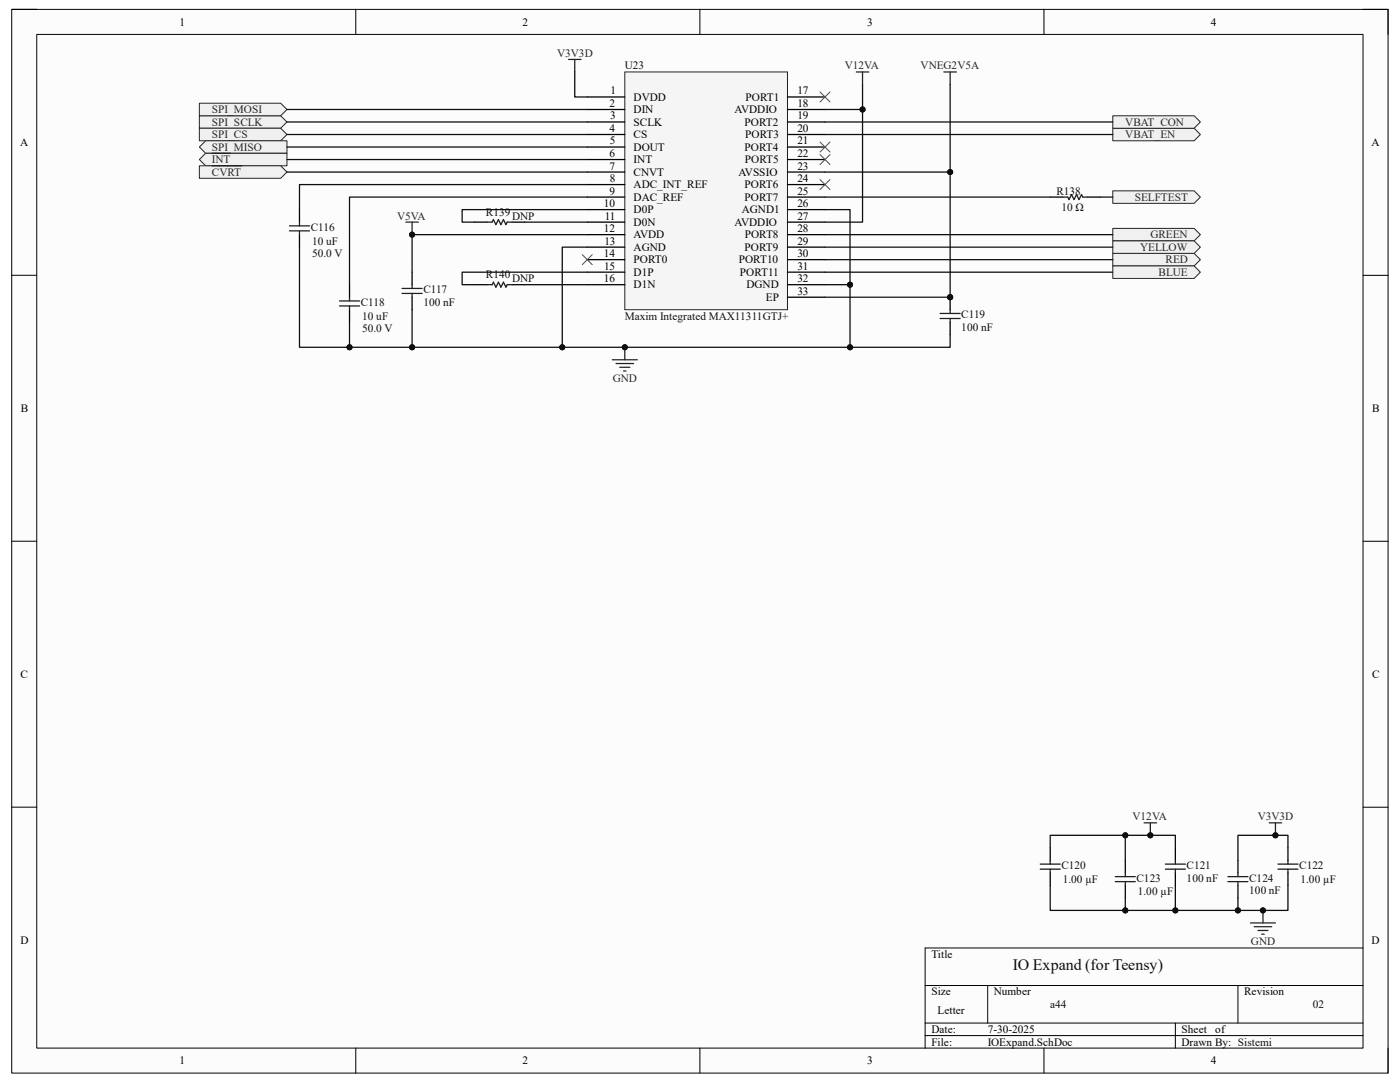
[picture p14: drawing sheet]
<svg xmlns="http://www.w3.org/2000/svg" width="279mm" height="216mm" viewBox="0 0 279 216" stroke-linecap="round" stroke-linejoin="round" font-family="sans-serif">
<defs><g id="words">
<text font-size="3.2" fill="#0e0e0e" x="202.1" y="193.5">IO Expand (for Teensy)</text>
<g font-size="2.2">
<text x="35.8" y="5.1">1</text>
<text x="104.3" y="5.1">2</text>
<text x="173.1" y="5.1">3</text>
<text x="241.6" y="5.1">4</text>
<text x="121.7" y="21.3">2</text>
<text x="121.8" y="23.8">3</text>
<text x="121.8" y="18.8">1</text>
<text x="126.4" y="20.1">DVDD</text>
<text x="126.4" y="22.6">DIN</text>
<text x="146.6" y="22.6">AVDDIO</text>
<text x="148.8" y="20.1">PORT1</text>
<text x="159.1" y="18.8">17</text>
<text x="159.1" y="21.3">18</text>
<text x="159.1" y="23.8">19</text>
<text x="4" y="29.2">A</text>
<text x="121.6" y="26.3">4</text>
<text x="121.7" y="28.8">5</text>
<text x="126.4" y="25.1">SCLK</text>
<text x="126.4" y="27.6">CS</text>
<text x="148.6" y="25.1">PORT2</text>
<text x="148.7" y="27.6">PORT3</text>
<text x="159.1" y="26.3">20</text>
<text x="159.1" y="28.8">21</text>
<text x="273.7" y="29.2">A</text>
<text x="121.7" y="31.3">6</text>
<text x="121.7" y="33.8">7</text>
<text x="126.4" y="30.1">DOUT</text>
<text x="126.4" y="32.6">INT</text>
<text x="126.4" y="35.1">CNVT</text>
<text x="147.4" y="35.1">AVSSIO</text>
<text x="148.6" y="30.1">PORT4</text>
<text x="148.7" y="32.6">PORT5</text>
<text x="159.1" y="31.3">22</text>
<text x="159.1" y="33.8">23</text>
<text x="120.5" y="41.3">10</text>
<text x="121.7" y="38.8">9</text>
<text x="121.7" y="36.3">8</text>
<text x="126.4" y="37.6">ADC_INT_REF</text>
<text x="126.4" y="40.1">DAC_REF</text>
<text x="148.6" y="40.1">PORT7</text>
<text x="148.6" y="37.6">PORT6</text>
<text x="159.1" y="38.8">25</text>
<text x="159.1" y="41.3">26</text>
<text x="159.1" y="36.3">24</text>
<text x="120.5" y="46.3">12</text>
<text x="120.7" y="43.8">11</text>
<text x="126.4" y="42.6">D0P</text>
<text x="126.4" y="45.1">D0N</text>
<text x="126.4" y="47.6">AVDD</text>
<text x="146.6" y="45.1">AVDDIO</text>
<text x="148" y="42.6">AGND1</text>
<text x="148.6" y="47.6">PORT8</text>
<text x="159.1" y="43.8">27</text>
<text x="159.1" y="46.3">28</text>
<text x="120.5" y="51.3">14</text>
<text x="120.6" y="53.8">15</text>
<text x="120.6" y="48.8">13</text>
<text x="126.4" y="50.1">AGND</text>
<text x="126.4" y="52.6">PORT0</text>
<text x="147.4" y="52.6">PORT10</text>
<text x="148.6" y="50.1">PORT9</text>
<text x="159.1" y="48.8">29</text>
<text x="159.1" y="51.3">30</text>
<text x="159.1" y="53.8">31</text>
<text x="120.5" y="56.3">16</text>
<text x="126.4" y="55">D1P</text>
<text x="126.4" y="57.5">D1N</text>
<text x="147.7" y="55">PORT11</text>
<text x="149" y="57.5">DGND</text>
<text x="159.1" y="56.3">32</text>
<text x="159.1" y="58.8">33</text>
<text x="152.9" y="60">EP</text>
<text x="4.1" y="82.2">B</text>
<text x="273.8" y="82.2">B</text>
<text x="4.1" y="135.3">C</text>
<text x="273.8" y="135.3">C</text>
<text x="4.1" y="188.3">D</text>
<text x="185.9" y="191.1">Title</text>
<text x="273.7" y="188.3">D</text>
<text x="185.9" y="198.6">Size</text>
<text x="187.1" y="202.4">Letter</text>
<text x="198.3" y="198.6">Number</text>
<text x="248.3" y="198.6">Revision</text>
<text x="185.9" y="206.1">Date:</text>
<text x="185.9" y="208.6">File:</text>
<text x="197.1" y="206.1">7-30-2025</text>
<text x="197.1" y="208.6">IOExpand.SchDoc</text>
<text x="235.8" y="206.1">Sheet</text>
<text x="235.8" y="208.6">Drawn By: Sistemi</text>
<text x="242.5" y="206.1">of</text>
<text x="35.8" y="212.4">1</text>
<text x="104.3" y="212.4">2</text>
<text x="173.1" y="212.4">3</text>
<text x="241.6" y="212.4">4</text>
</g>
<g font-size="2.2" fill="#262626">
<text x="111.2" y="11.3">V3V3D</text>
<text x="168.6" y="13.8">V12VA</text>
<text x="183.7" y="13.8">VNEG2V5A</text>
<text x="42.3" y="22.6">SPI_MOSI</text>
<text x="42.3" y="25.1">SPI_SCLK</text>
<text x="42.3" y="27.6">SPI_CS</text>
<text x="224.6" y="27.6">VBAT_EN</text>
<text x="224.6" y="25.1">VBAT_CON</text>
<text x="42.3" y="30.1">SPI_MISO</text>
<text x="42.3" y="32.6">INT</text>
<text x="42.3" y="35.1">CVRT</text>
<text x="226.5" y="40.1">SELFTEST</text>
<text x="79.2" y="43.8">V5VA</text>
<text x="229.6" y="47.6">GREEN</text>
<text x="227.5" y="50.1">YELLOW</text>
<text x="232.6" y="52.6">RED</text>
<text x="231.2" y="55">BLUE</text>
<text x="122.3" y="76.3">GND</text>
<text x="226" y="163.7">V12VA</text>
<text x="251" y="163.7">V3V3D</text>
<text x="249.6" y="188.6">GND</text>
</g>
<g font-size="2.2" fill="#0e0e0e">
<text x="124.7" y="13.8">U23</text>
<text x="210.8" y="38.8">R138</text>
<text x="62" y="46.1">C116</text>
<text x="97" y="43.1">R139</text>
<text x="102.2" y="43.8">DNP</text>
<text x="211.8" y="42.1">10 Ω</text>
<text x="62.3" y="48.8">10 uF</text>
<text x="62.3" y="51.3">50.0 V</text>
<text x="84.5" y="58.5">C117</text>
<text x="97" y="55.5">R140</text>
<text x="102.2" y="56.3">DNP</text>
<text x="72" y="61">C118</text>
<text x="72.3" y="63.8">10 uF</text>
<text x="84.5" y="61">100 nF</text>
<text x="124.7" y="63.8">Maxim Integrated MAX11311GTJ+</text>
<text x="191.9" y="63.5">C119</text>
<text x="72.3" y="66.3">50.0 V</text>
<text x="191.9" y="66">100 nF</text>
<text x="211.8" y="173.4">C120</text>
<text x="236.8" y="173.4">C121</text>
<text x="259.3" y="173.4">C122</text>
<text x="212.1" y="176.1">1.00 µF</text>
<text x="226.8" y="175.9">C123</text>
<text x="227.1" y="178.6">1.00 µF</text>
<text x="236.8" y="175.9">100 nF</text>
<text x="249.3" y="178.4">100 nF</text>
<text x="249.3" y="175.9">C124</text>
<text x="259.5" y="176.1">1.00 µF</text>
<text x="209.6" y="201.1">a44</text>
<text x="262" y="201.1">02</text>
</g>
</g></defs>
<path d="M2.3 1.9h274.7v212.2h-274.7z" fill-rule="evenodd" fill="#fcfcfc"/>
<path d="M2.3 1.9h274.7v212.2h-274.7z" fill="none" stroke="#000" stroke-width=".2"/>
<path d="M7.3 6.9h264.7v202.2h-264.7z" fill-rule="evenodd" fill="#fcfcfc"/>
<g fill="none" stroke="#000" stroke-width=".2">
<path d="M2.3 1.9h5M7.3 6.9h264.7v202.2h-264.7zM71 1.9v5M139.7 1.9v5M208.3 1.9v5M272 1.9h5v5M2.3 54.9h5M272 54.9h5M2.3 108h5M272 108h5M2.3 161.1h5M272 161.1h5"/>
<path d="M184.6 196.6h87.4M197.1 196.6v7.5M247.1 196.6v7.5M272 189.2h-87.4v19.9M71 209.1v5M139.7 209.1v5M184.6 204.1h87.4M184.6 206.6h87.4M208.3 209.1v5M234.6 204.1v5M277 209.1v5"/>
</g>
<path d="M39.8 23.1h16.2l1.3 1.2-1.3 1.3h-16.2z" fill-rule="evenodd" fill="#f0f0f0"/>
<path d="M39.8 23.1h16.2l1.3 1.2-1.3 1.3h-16.2z" fill="none" stroke="#262626" stroke-width=".2"/>
<path d="M39.8 20.6h16.2l1.3 1.2-1.3 1.3h-16.2z" fill-rule="evenodd" fill="#f0f0f0"/>
<path d="M39.8 20.6h16.2l1.3 1.2-1.3 1.3h-16.2z" fill="none" stroke="#262626" stroke-width=".2"/>
<path d="M39.8 25.6h16.2l1.3 1.2-1.3 1.3h-16.2z" fill-rule="evenodd" fill="#f0f0f0"/>
<path d="M39.8 25.6h16.2l1.3 1.2-1.3 1.3h-16.2z" fill="none" stroke="#262626" stroke-width=".2"/>
<path d="M113.5 11.9h2.5M114.7 11.9v2.5" fill="none" stroke="#262626" stroke-width=".25"/>
<path d="M39.8 29.3l1.2-1.2h16.3v2.5h-16.3z" fill-rule="evenodd" fill="#f0f0f0"/>
<path d="M39.8 29.3l1.2-1.2h16.3v2.5h-16.3z" fill="none" stroke="#262626" stroke-width=".2"/>
<path d="M39.8 31.8l1.2-1.2h16.3v2.5h-16.3z" fill-rule="evenodd" fill="#f0f0f0"/>
<path d="M39.8 31.8l1.2-1.2h16.3v2.5h-16.3z" fill="none" stroke="#262626" stroke-width=".2"/>
<path d="M42.3 30.6h3.7" fill="none" stroke="#262626" stroke-width=".25"/>
<path d="M59.8 41.8v2.5M59.8 46.8v2.5M69.8 56.8v2.5M69.8 61.8v2.5" fill="none" stroke="#000" stroke-width=".25"/>
<path d="M57.8 45.1h4M57.8 46.1h4M59.8 44.3v.8M59.8 46.1v.7M69.8 59.3v.8M67.8 60.1h4M67.8 61h4M69.8 61v.8" fill="none" stroke="#1c1c1c" stroke-width=".25"/>
<path d="M39.8 33.1h16.2l1.3 1.2-1.3 1.3h-16.2z" fill-rule="evenodd" fill="#f0f0f0"/>
<path d="M39.8 33.1h16.2l1.3 1.2-1.3 1.3h-16.2z" fill="none" stroke="#262626" stroke-width=".2"/>
<path d="M170.9 14.4h2.5M172.1 14.4v2.5M42.3 33.1h5.9M81 44.3h2.5M82.2 44.3v2.5" fill="none" stroke="#262626" stroke-width=".25"/>
<path d="M94.7 44.3h2.5M94.7 56.8h2.5M102.2 44.3h2.5M102.2 56.8h2.5" fill="none" stroke="#000" stroke-width=".25"/>
<path d="M97.2 44.3h1l.3-.5 .5 1 .5-1 .5 1 .5-1 .5 1 .2-.5h1M97.2 56.8h1l.3-.5 .5 1 .5-1 .5 1 .5-1 .5 1 .2-.5h1" fill="none" stroke="#1c1c1c" stroke-width=".25"/>
<circle cx="82.2" cy="46.8" r=".5" fill="#0e0e0e"/>
<circle cx="82.2" cy="46.8" r=".5" fill="none" stroke="#0e0e0e" stroke-width=".2"/>
<path d="M82.2 54.3v2.5M82.2 59.3v2.5" fill="none" stroke="#000" stroke-width=".25"/>
<path d="M80.2 58.6h4M80.2 57.6h4M82.2 56.8v.8M82.2 58.6v.7" fill="none" stroke="#1c1c1c" stroke-width=".25"/>
<path d="M253.3 164.2h2.5M254.5 164.2v2.5" fill="none" stroke="#262626" stroke-width=".25"/>
<circle cx="254.5" cy="166.7" r=".5" fill="#0e0e0e"/>
<circle cx="254.5" cy="166.7" r=".5" fill="none" stroke="#0e0e0e" stroke-width=".2"/>
<path d="M234.6 169.2v2.5M234.6 174.2v2.5M247.1 171.7v2.5M247.1 176.7v2.5M257 169.2v2.5M257 174.2v2.5" fill="none" stroke="#000" stroke-width=".25"/>
<path d="M232.6 172.4h4M232.6 173.4h4M234.6 171.7v.7M234.6 173.4v.8M245.1 175.9h3.9M245.1 174.9h3.9M247.1 174.2v.7M247.1 175.9v.8M255 172.4h4M255 173.4h4M257 171.7v.7M257 173.4v.8" fill="none" stroke="#1c1c1c" stroke-width=".25"/>
<path d="M249.6 184.2h4.9M250.3 184.9h3.5M251 185.7h2M251.8 186.4h.5M252.1 181.7v2.5" fill="none" stroke="#262626" stroke-width=".25"/>
<circle cx="252" cy="181.7" r=".5" fill="#0e0e0e"/>
<circle cx="252" cy="181.7" r=".5" fill="none" stroke="#0e0e0e" stroke-width=".2"/>
<path d="M209.6 169.2v2.5M209.6 174.2v2.5M224.6 171.7v2.5M224.6 176.7v2.5" fill="none" stroke="#000" stroke-width=".25"/>
<path d="M207.6 172.4h4M207.6 173.4h4M209.6 171.7v.7M209.6 173.4v.8M222.6 174.9h4M222.6 175.9h4M224.6 174.2v.7M224.6 175.9v.8" fill="none" stroke="#1c1c1c" stroke-width=".25"/>
<path d="M228.3 164.2h2.5M229.6 164.2v2.5" fill="none" stroke="#262626" stroke-width=".25"/>
<circle cx="229.6" cy="166.7" r=".5" fill="#0e0e0e"/>
<circle cx="229.6" cy="166.7" r=".5" fill="none" stroke="#0e0e0e" stroke-width=".2"/>
<path d="M122.2 71.8h5M122.9 72.5h3.5M123.7 73.3h2M124.4 74h.5M124.7 69.3v2.5" fill="none" stroke="#262626" stroke-width=".25"/>
<circle cx="124.7" cy="69.3" r=".5" fill="#0e0e0e"/>
<circle cx="124.7" cy="69.3" r=".5" fill="none" stroke="#0e0e0e" stroke-width=".2"/>
<path d="M222.1 45.6h16.2l1.3 1.2-1.3 1.3h-16.2z" fill-rule="evenodd" fill="#f0f0f0"/>
<path d="M222.1 45.6h16.2l1.3 1.2-1.3 1.3h-16.2z" fill="none" stroke="#262626" stroke-width=".2"/>
<path d="M222.1 48.1h16.2l1.3 1.2-1.3 1.3h-16.2z" fill-rule="evenodd" fill="#f0f0f0"/>
<path d="M222.1 48.1h16.2l1.3 1.2-1.3 1.3h-16.2z" fill="none" stroke="#262626" stroke-width=".2"/>
<path d="M222.1 50.6h16.2l1.3 1.2-1.3 1.3h-16.2z" fill-rule="evenodd" fill="#f0f0f0"/>
<path d="M222.1 50.6h16.2l1.3 1.2-1.3 1.3h-16.2z" fill="none" stroke="#262626" stroke-width=".2"/>
<path d="M222.1 53.1h16.2l1.3 1.2-1.3 1.3h-16.2z" fill-rule="evenodd" fill="#f0f0f0"/>
<path d="M222.1 53.1h16.2l1.3 1.2-1.3 1.3h-16.2z" fill="none" stroke="#262626" stroke-width=".2"/>
<path d="M209.6 39.3h2.5M217.1 39.3h2.5" fill="none" stroke="#000" stroke-width=".25"/>
<path d="M212.1 39.3h1l.2 .5 .5-1 .5 1 .5-1 .5 1 .5-1 .3 .5h1" fill="none" stroke="#1c1c1c" stroke-width=".25"/>
<path d="M222.1 38.1h16.2l1.3 1.2-1.3 1.3h-16.2z" fill-rule="evenodd" fill="#f0f0f0"/>
<path d="M222.1 38.1h16.2l1.3 1.2-1.3 1.3h-16.2z" fill="none" stroke="#262626" stroke-width=".2"/>
<path d="M222.1 25.6h16.2l1.3 1.2-1.3 1.3h-16.2z" fill-rule="evenodd" fill="#f0f0f0"/>
<path d="M222.1 25.6h16.2l1.3 1.2-1.3 1.3h-16.2z" fill="none" stroke="#262626" stroke-width=".2"/>
<path d="M222.1 23.1h16.2l1.3 1.2-1.3 1.3h-16.2z" fill-rule="evenodd" fill="#f0f0f0"/>
<path d="M222.1 23.1h16.2l1.3 1.2-1.3 1.3h-16.2z" fill="none" stroke="#262626" stroke-width=".2"/>
<path d="M124.7 14.4h32.5v47.4h-32.5z" fill-rule="evenodd" fill="#f5f5f5"/>
<path d="M124.7 14.4h32.5v47.4h-32.5z" fill="none" stroke="#262626" stroke-width=".2"/>
<g fill="none" stroke="#000" stroke-width=".25">
<path d="M117.2 19.4h7.5M157.2 19.4h7.4M117.2 39.3h7.5M117.2 21.8h7.5M117.2 24.3h7.5M117.2 26.8h7.5M117.2 29.3h7.5M117.2 31.8h7.5M117.2 34.3h7.5M117.2 36.8h7.5M157.2 39.3h7.4M157.2 21.8h7.4"/>
<path d="M157.2 24.3h7.4M157.2 26.8h7.4M157.2 29.3h7.4M157.2 31.8h7.4M157.2 34.3h7.4M157.2 36.8h7.4M117.2 41.8h7.5M117.2 44.3h7.5M117.2 46.8h7.5M117.2 49.3h7.5M117.2 51.8h7.5M117.2 54.3h7.5"/>
<path d="M117.2 56.8h7.5M157.2 41.8h7.4M157.2 44.3h7.4M157.2 46.8h7.4M157.2 49.3h7.4M157.2 51.8h7.4M157.2 54.3h7.4M157.2 56.8h7.4M157.2 59.3h7.4"/>
</g>
<path d="M188.4 14.4h2.5M189.6 14.4v2.5" fill="none" stroke="#262626" stroke-width=".25"/>
<circle cx="189.6" cy="59.3" r=".5" fill="#0e0e0e"/>
<circle cx="189.6" cy="59.3" r=".5" fill="none" stroke="#0e0e0e" stroke-width=".2"/>
<path d="M189.6 59.3v2.5" fill="none" stroke="#000" stroke-width=".25"/>
<circle cx="189.6" cy="59.3" r=".5" fill="#0e0e0e"/>
<circle cx="189.6" cy="59.3" r=".5" fill="none" stroke="#0e0e0e" stroke-width=".2"/>
<path d="M189.6 64.3v2.5" fill="none" stroke="#000" stroke-width=".25"/>
<path d="M187.6 63.6h4M187.6 62.5h4M189.6 61.8v.7M189.6 63.6v.7" fill="none" stroke="#1c1c1c" stroke-width=".25"/>
<path d="M117.2 49.3h-5v20" fill="none" stroke="#0e0e0e" stroke-width=".25"/>
<circle cx="112.2" cy="69.3" r=".5" fill="#0e0e0e"/>
<circle cx="112.2" cy="69.3" r=".5" fill="none" stroke="#0e0e0e" stroke-width=".2"/>
<path d="M114.7 14.4v5h2.5M57.3 21.8h59.9M57.3 24.3h59.9M57.3 26.8h59.9M57.3 29.3h59.9M57.3 31.8h59.9M164.6 21.8h7.5" fill="none" stroke="#0e0e0e" stroke-width=".25"/>
<circle cx="172.1" cy="21.8" r=".5" fill="#0e0e0e"/>
<circle cx="172.1" cy="21.8" r=".5" fill="none" stroke="#0e0e0e" stroke-width=".2"/>
<path d="M57.3 34.3h59.9M117.2 39.3h-47.4v17.5M117.2 36.8h-57.4v5M69.8 64.3v5" fill="none" stroke="#0e0e0e" stroke-width=".25"/>
<circle cx="69.8" cy="69.3" r=".5" fill="#0e0e0e"/>
<circle cx="69.8" cy="69.3" r=".5" fill="none" stroke="#0e0e0e" stroke-width=".2"/>
<path d="M104.7 44.3h12.5M104.7 56.8h12.5M117.2 41.8h-25v2.5h2.5M117.2 54.3h-25v2.5h2.5M164.6 41.8h5v15" fill="none" stroke="#0e0e0e" stroke-width=".25"/>
<circle cx="169.6" cy="56.8" r=".5" fill="#0e0e0e"/>
<circle cx="169.6" cy="56.8" r=".5" fill="none" stroke="#0e0e0e" stroke-width=".2"/>
<path d="M82.2 61.8v7.5" fill="none" stroke="#0e0e0e" stroke-width=".25"/>
<circle cx="82.2" cy="69.3" r=".5" fill="#0e0e0e"/>
<circle cx="82.2" cy="69.3" r=".5" fill="none" stroke="#0e0e0e" stroke-width=".2"/>
<path d="M117.2 46.8h-35v7.5" fill="none" stroke="#0e0e0e" stroke-width=".25"/>
<circle cx="82.2" cy="46.8" r=".5" fill="#0e0e0e"/>
<circle cx="82.2" cy="46.8" r=".5" fill="none" stroke="#0e0e0e" stroke-width=".2"/>
<path d="M257 169.2v-2.5h-9.9v5" fill="none" stroke="#0e0e0e" stroke-width=".25"/>
<circle cx="254.5" cy="166.7" r=".5" fill="#0e0e0e"/>
<circle cx="254.5" cy="166.7" r=".5" fill="none" stroke="#0e0e0e" stroke-width=".2"/>
<path d="M257 176.7v5h-9.9v-2.5" fill="none" stroke="#0e0e0e" stroke-width=".25"/>
<circle cx="247" cy="181.7" r=".5" fill="#0e0e0e"/>
<circle cx="247" cy="181.7" r=".5" fill="none" stroke="#0e0e0e" stroke-width=".2"/>
<circle cx="252" cy="181.7" r=".5" fill="#0e0e0e"/>
<circle cx="252" cy="181.7" r=".5" fill="none" stroke="#0e0e0e" stroke-width=".2"/>
<path d="M224.6 179.2v2.5h22.5" fill="none" stroke="#0e0e0e" stroke-width=".25"/>
<circle cx="224.6" cy="181.7" r=".5" fill="#0e0e0e"/>
<circle cx="224.6" cy="181.7" r=".5" fill="none" stroke="#0e0e0e" stroke-width=".2"/>
<circle cx="234.6" cy="181.7" r=".5" fill="#0e0e0e"/>
<circle cx="234.6" cy="181.7" r=".5" fill="none" stroke="#0e0e0e" stroke-width=".2"/>
<circle cx="247" cy="181.7" r=".5" fill="#0e0e0e"/>
<circle cx="247" cy="181.7" r=".5" fill="none" stroke="#0e0e0e" stroke-width=".2"/>
<path d="M234.6 176.7v5" fill="none" stroke="#0e0e0e" stroke-width=".25"/>
<circle cx="234.6" cy="181.7" r=".5" fill="#0e0e0e"/>
<circle cx="234.6" cy="181.7" r=".5" fill="none" stroke="#0e0e0e" stroke-width=".2"/>
<path d="M234.6 169.2v-2.5h-10v5" fill="none" stroke="#0e0e0e" stroke-width=".25"/>
<circle cx="229.6" cy="166.7" r=".5" fill="#0e0e0e"/>
<circle cx="229.6" cy="166.7" r=".5" fill="none" stroke="#0e0e0e" stroke-width=".2"/>
<circle cx="224.6" cy="166.7" r=".5" fill="#0e0e0e"/>
<circle cx="224.6" cy="166.7" r=".5" fill="none" stroke="#0e0e0e" stroke-width=".2"/>
<path d="M224.6 166.7h-15v2.5" fill="none" stroke="#0e0e0e" stroke-width=".25"/>
<circle cx="224.6" cy="166.7" r=".5" fill="#0e0e0e"/>
<circle cx="224.6" cy="166.7" r=".5" fill="none" stroke="#0e0e0e" stroke-width=".2"/>
<path d="M209.6 176.7v5h15" fill="none" stroke="#0e0e0e" stroke-width=".25"/>
<circle cx="224.6" cy="181.7" r=".5" fill="#0e0e0e"/>
<circle cx="224.6" cy="181.7" r=".5" fill="none" stroke="#0e0e0e" stroke-width=".2"/>
<path d="M164.6 39.3h45M164.6 26.8h57.5M164.6 24.3h57.5M219.6 39.3h2.5M164.6 54.3h57.5M164.6 51.8h57.5M164.6 49.3h57.5M164.6 46.8h57.5M189.6 66.8v2.5h-20" fill="none" stroke="#0e0e0e" stroke-width=".25"/>
<circle cx="169.6" cy="69.3" r=".5" fill="#0e0e0e"/>
<circle cx="169.6" cy="69.3" r=".5" fill="none" stroke="#0e0e0e" stroke-width=".2"/>
<path d="M164.6 34.3h25v25h-25" fill="none" stroke="#0e0e0e" stroke-width=".25"/>
<circle cx="189.6" cy="59.3" r=".5" fill="#0e0e0e"/>
<circle cx="189.6" cy="59.3" r=".5" fill="none" stroke="#0e0e0e" stroke-width=".2"/>
<circle cx="189.6" cy="34.3" r=".5" fill="#0e0e0e"/>
<circle cx="189.6" cy="34.3" r=".5" fill="none" stroke="#0e0e0e" stroke-width=".2"/>
<path d="M189.6 16.9v17.4" fill="none" stroke="#0e0e0e" stroke-width=".25"/>
<circle cx="189.6" cy="34.3" r=".5" fill="#0e0e0e"/>
<circle cx="189.6" cy="34.3" r=".5" fill="none" stroke="#0e0e0e" stroke-width=".2"/>
<path d="M163.7 18.4l1.9 1.9M165.6 18.4l-1.9 1.9M163.7 35.8l1.9 2M163.7 28.3l1.9 2M163.7 30.8l1.9 2M165.6 35.8l-1.9 2M165.6 28.3l-1.9 2M165.6 30.8l-1.9 2M116.2 50.8l2 2M118.2 50.8l-2 2" fill="none" stroke="#4c4c4c" stroke-width=".2"/>
<path d="M59.8 49.3v20h109.8v-12.5h-5" fill="none" stroke="#0e0e0e" stroke-width=".25"/>
<circle cx="69.8" cy="69.3" r=".5" fill="#0e0e0e"/>
<circle cx="69.8" cy="69.3" r=".5" fill="none" stroke="#0e0e0e" stroke-width=".2"/>
<circle cx="82.2" cy="69.3" r=".5" fill="#0e0e0e"/>
<circle cx="82.2" cy="69.3" r=".5" fill="none" stroke="#0e0e0e" stroke-width=".2"/>
<circle cx="112.2" cy="69.3" r=".5" fill="#0e0e0e"/>
<circle cx="112.2" cy="69.3" r=".5" fill="none" stroke="#0e0e0e" stroke-width=".2"/>
<circle cx="124.7" cy="69.3" r=".5" fill="#0e0e0e"/>
<circle cx="124.7" cy="69.3" r=".5" fill="none" stroke="#0e0e0e" stroke-width=".2"/>
<circle cx="169.6" cy="69.3" r=".5" fill="#0e0e0e"/>
<circle cx="169.6" cy="69.3" r=".5" fill="none" stroke="#0e0e0e" stroke-width=".2"/>
<circle cx="169.6" cy="56.8" r=".5" fill="#0e0e0e"/>
<circle cx="169.6" cy="56.8" r=".5" fill="none" stroke="#0e0e0e" stroke-width=".2"/>
<path d="M172.1 16.9v27.4h-7.5" fill="none" stroke="#0e0e0e" stroke-width=".25"/>
<circle cx="172.1" cy="21.8" r=".5" fill="#0e0e0e"/>
<circle cx="172.1" cy="21.8" r=".5" fill="none" stroke="#0e0e0e" stroke-width=".2"/>
<use href="#words"/>
</svg>
